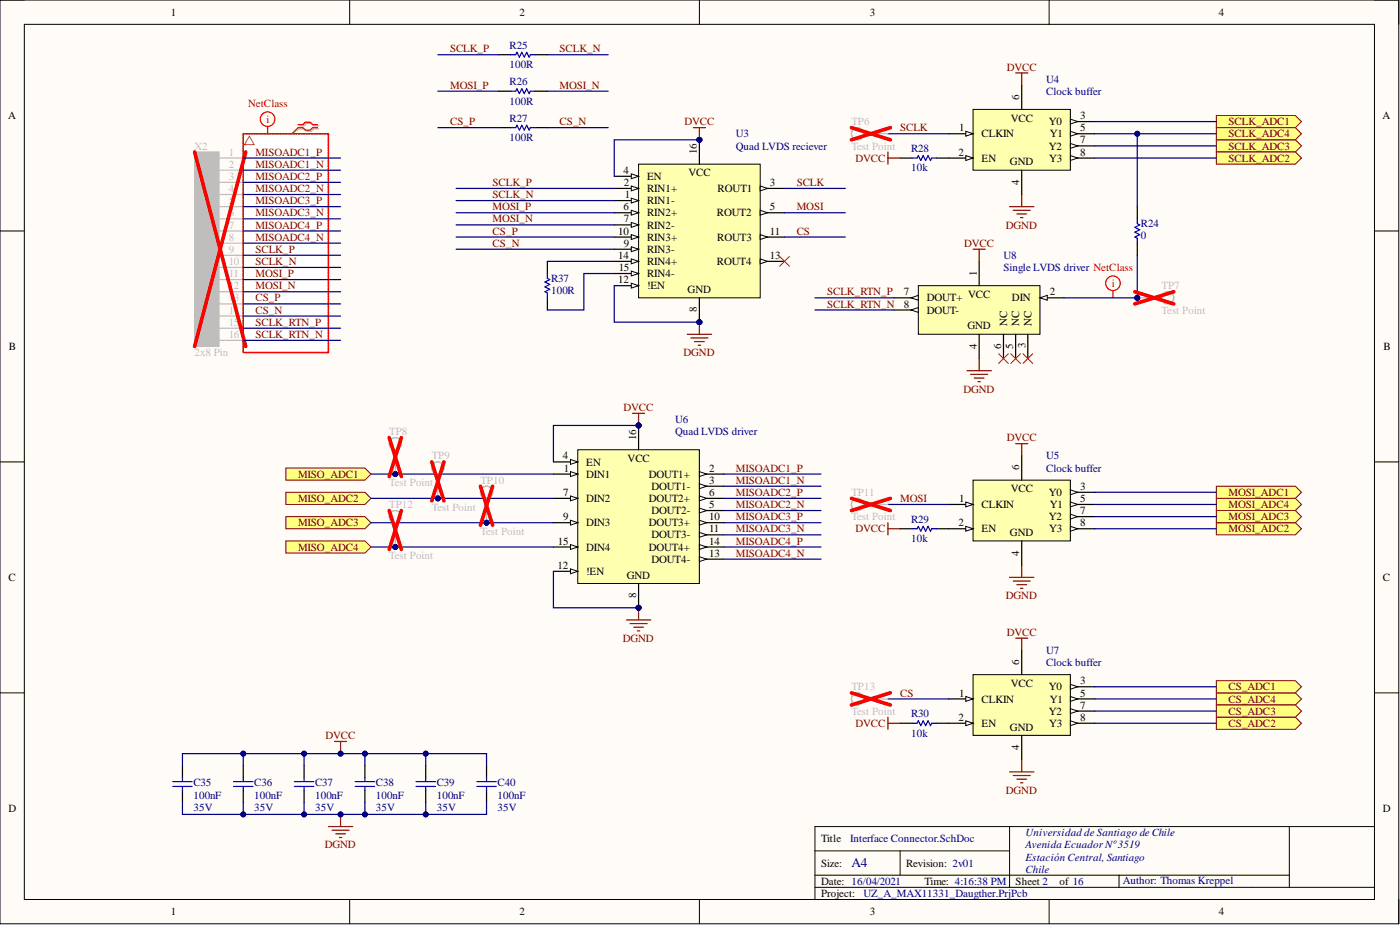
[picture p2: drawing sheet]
<svg xmlns="http://www.w3.org/2000/svg" width="292mm" height="193mm" viewBox="0 0 292 193" stroke-linecap="round" stroke-linejoin="round" font-family="sans-serif">
<defs><g id="words">
<text font-size="2.8" fill="#000080" x="177.6" y="181">A4</text>
<g font-size="2.3">
<text x="35.6" y="3.3">1</text>
<text x="108.4" y="3.3">2</text>
<text x="181.5" y="3.3">3</text>
<text x="254.3" y="3.3">4</text>
<text x="212.7" y="20.8" transform="rotate(-90 212.7 20.8)">6</text>
<text x="1.7" y="24.9">A</text>
<text x="200.1" y="27.4">1</text>
<text x="204.8" y="28.7">CLKIN</text>
<text x="210.9" y="25.4">VCC</text>
<text x="218.8" y="26.1">Y0</text>
<text x="219" y="28.7">Y1</text>
<text x="225.4" y="24.9">3</text>
<text x="225.4" y="29.9">7</text>
<text x="225.4" y="27.4">5</text>
<text x="288.5" y="24.9">A</text>
<text x="145.4" y="32.2" transform="rotate(-90 145.4 32.2)">16</text>
<text x="200" y="32.5">2</text>
<text x="204.8" y="33.7">EN</text>
<text x="210.7" y="34.5">GND</text>
<text x="218.8" y="31.2">Y2</text>
<text x="218.9" y="33.7">Y3</text>
<text x="225.4" y="32.5">8</text>
<text x="130.1" y="36.3">4</text>
<text x="130.2" y="38.8">2</text>
<text x="130.4" y="41.3">1</text>
<text x="135" y="40.1">RIN1+</text>
<text x="135" y="37.5">EN</text>
<text x="143.6" y="36.8">VCC</text>
<text x="149.7" y="40.1">ROUT1</text>
<text x="160.6" y="38.8">3</text>
<text x="212.7" y="38.6" transform="rotate(-90 212.7 38.6)">4</text>
<text x="130.1" y="43.9">6</text>
<text x="130.2" y="46.4">7</text>
<text x="135" y="42.6">RIN1-</text>
<text x="135" y="45.1">RIN2+</text>
<text x="135" y="47.7">RIN2-</text>
<text x="149.6" y="45.1">ROUT2</text>
<text x="160.6" y="43.9">5</text>
<text x="129" y="48.9">10</text>
<text x="130.2" y="51.5">9</text>
<text x="135" y="52.7">RIN3-</text>
<text x="135" y="50.2">RIN3+</text>
<text x="149.6" y="50.2">ROUT3</text>
<text x="160.6" y="48.9">11</text>
<text x="129" y="59.1">12</text>
<text x="129" y="54">14</text>
<text x="129.1" y="56.6">15</text>
<text x="135" y="55.3">RIN4+</text>
<text x="135" y="57.8">RIN4-</text>
<text x="149.6" y="55.3">ROUT4</text>
<text x="160.6" y="54">13</text>
<text x="203.8" y="57.6" transform="rotate(-90 203.8 57.6)">1</text>
<text x="135" y="60.4">!EN</text>
<text x="143.5" y="61.1">GND</text>
<text x="145.4" y="65.2" transform="rotate(-90 145.4 65.2)">8</text>
<text x="188.6" y="61.6">7</text>
<text x="188.6" y="64.2">8</text>
<text x="193.4" y="62.9">DOUT+</text>
<text x="193.4" y="65.4">DOUT-</text>
<text x="202" y="62.1">VCC</text>
<text x="211.1" y="62.9">DIN</text>
<text x="219" y="61.6">2</text>
<text x="201.8" y="68.7">GND</text>
<text x="210.1" y="68" transform="rotate(-90 210.1 68)">NC</text>
<text x="212.7" y="68" transform="rotate(-90 212.7 68)">NC</text>
<text x="215.2" y="68" transform="rotate(-90 215.2 68)">NC</text>
<text x="1.9" y="73">B</text>
<text x="203.8" y="72.9" transform="rotate(-90 203.8 72.9)">4</text>
<text x="208.9" y="72.8" transform="rotate(-90 208.9 72.8)">6</text>
<text x="211.4" y="72.8" transform="rotate(-90 211.4 72.8)">5</text>
<text x="213.9" y="72.7" transform="rotate(-90 213.9 72.7)">3</text>
<text x="288.6" y="73">B</text>
<text x="117.4" y="95.9">4</text>
<text x="132.7" y="91.8" transform="rotate(-90 132.7 91.8)">16</text>
<text x="117.7" y="98.4">1</text>
<text x="122.3" y="99.7">DIN1</text>
<text x="122.3" y="97.1">EN</text>
<text x="131" y="96.4">VCC</text>
<text x="135.3" y="99.7">DOUT1+</text>
<text x="148" y="98.4">2</text>
<text x="148" y="100.9">3</text>
<text x="212.7" y="98.1" transform="rotate(-90 212.7 98.1)">6</text>
<text x="117.5" y="103.5">7</text>
<text x="122.3" y="104.7">DIN2</text>
<text x="135.3" y="104.7">DOUT2+</text>
<text x="135.9" y="102.2">DOUT1-</text>
<text x="135.9" y="107.3">DOUT2-</text>
<text x="148" y="106">5</text>
<text x="148" y="103.5">6</text>
<text x="200.1" y="104.7">1</text>
<text x="204.8" y="106">CLKIN</text>
<text x="210.9" y="102.7">VCC</text>
<text x="218.8" y="103.5">Y0</text>
<text x="219" y="106">Y1</text>
<text x="225.4" y="102.2">3</text>
<text x="225.4" y="107.3">7</text>
<text x="225.4" y="104.7">5</text>
<text x="116.4" y="113.6">15</text>
<text x="117.5" y="108.5">9</text>
<text x="122.3" y="109.8">DIN3</text>
<text x="135.3" y="109.8">DOUT3+</text>
<text x="135.9" y="112.3">DOUT3-</text>
<text x="148" y="108.5">10</text>
<text x="148" y="111.1">11</text>
<text x="148" y="113.6">14</text>
<text x="200" y="109.8">2</text>
<text x="204.8" y="111.1">EN</text>
<text x="210.7" y="111.8">GND</text>
<text x="218.8" y="108.5">Y2</text>
<text x="218.9" y="111.1">Y3</text>
<text x="225.4" y="109.8">8</text>
<text x="116.3" y="118.7">12</text>
<text x="122.3" y="119.9">!EN</text>
<text x="122.3" y="114.9">DIN4</text>
<text x="135.3" y="114.9">DOUT4+</text>
<text x="135.9" y="117.4">DOUT4-</text>
<text x="148" y="116.1">13</text>
<text x="212.7" y="116" transform="rotate(-90 212.7 116)">4</text>
<text x="1.8" y="121.2">C</text>
<text x="130.8" y="120.7">GND</text>
<text x="132.7" y="124.8" transform="rotate(-90 132.7 124.8)">8</text>
<text x="288.5" y="121.2">C</text>
<text x="210.9" y="143.3">VCC</text>
<text x="212.7" y="138.7" transform="rotate(-90 212.7 138.7)">6</text>
<text x="225.4" y="142.8">3</text>
<text x="200.1" y="145.3">1</text>
<text x="204.8" y="146.6">CLKIN</text>
<text x="218.8" y="144">Y0</text>
<text x="218.8" y="149.1">Y2</text>
<text x="219" y="146.6">Y1</text>
<text x="225.4" y="147.8">7</text>
<text x="225.4" y="145.3">5</text>
<text x="200" y="150.4">2</text>
<text x="204.8" y="151.6">EN</text>
<text x="210.7" y="152.4">GND</text>
<text x="218.9" y="151.6">Y3</text>
<text x="225.4" y="150.4">8</text>
<text x="212.7" y="156.5" transform="rotate(-90 212.7 156.5)">4</text>
<text x="1.8" y="169.4">D</text>
<text x="288.5" y="169.4">D</text>
<text x="171.3" y="175.7">Title</text>
<text x="171.3" y="180.8">Size:</text>
<text x="171.3" y="184.6">Date: 16/04/2021</text>
<text x="189.1" y="180.8">Revision: 2v01</text>
<text x="192.9" y="184.6">Time: 4:16:38 PM</text>
<text x="211.9" y="184.6">Sheet 2</text>
<text x="221" y="184.6">of 16</text>
<text x="35.6" y="190.9">1</text>
<text x="108.4" y="190.9">2</text>
<text x="171.3" y="187.1">Project:</text>
<text x="181.5" y="190.9">3</text>
<text x="254.3" y="190.9">4</text>
</g>
<g font-size="2.3" fill="#800000">
<text x="93.9" y="10.9">SCLK_P</text>
<text x="116.7" y="10.9">SCLK_N</text>
<text x="210" y="14.7">DVCC</text>
<text x="93.9" y="18.5">MOSI_P</text>
<text x="116.7" y="18.5">MOSI_N</text>
<text x="93.9" y="26.1">CS_P</text>
<text x="116.7" y="26.1">CS_N</text>
<text x="142.8" y="26.1">DVCC</text>
<text x="187.8" y="27.4">SCLK</text>
<text x="256.3" y="28.7">SCLK_ADC4</text>
<text x="256.3" y="26.1">SCLK_ADC1</text>
<text x="53.3" y="35">MISOADC1_N</text>
<text x="53.3" y="32.5">MISOADC1_P</text>
<text x="178.5" y="33.7">DVCC</text>
<text x="256.3" y="31.2">SCLK_ADC3</text>
<text x="256.3" y="33.7">SCLK_ADC2</text>
<text x="53.3" y="37.5">MISOADC2_P</text>
<text x="53.3" y="40.1">MISOADC2_N</text>
<text x="102.8" y="38.8">SCLK_P</text>
<text x="102.8" y="41.3">SCLK_N</text>
<text x="166.2" y="38.8">SCLK</text>
<text x="53.3" y="42.6">MISOADC3_P</text>
<text x="53.3" y="45.1">MISOADC3_N</text>
<text x="53.3" y="47.7">MISOADC4_P</text>
<text x="102.8" y="43.9">MOSI_P</text>
<text x="102.8" y="46.4">MOSI_N</text>
<text x="166.2" y="43.9">MOSI</text>
<text x="209.9" y="47.7">DGND</text>
<text x="53.3" y="52.7">SCLK_P</text>
<text x="53.3" y="50.2">MISOADC4_N</text>
<text x="102.8" y="48.9">CS_P</text>
<text x="102.8" y="51.5">CS_N</text>
<text x="166.2" y="48.9">CS</text>
<text x="201.2" y="51.5">DVCC</text>
<text x="53.3" y="55.3">SCLK_N</text>
<text x="53.3" y="57.8">MOSI_P</text>
<text x="53.3" y="60.4">MOSI_N</text>
<text x="53.3" y="62.9">CS_P</text>
<text x="53.3" y="65.4">CS_N</text>
<text x="172.6" y="61.6">SCLK_RTN_P</text>
<text x="172.6" y="64.2">SCLK_RTN_N</text>
<text x="53.3" y="68">SCLK_RTN_P</text>
<text x="53.3" y="70.5">SCLK_RTN_N</text>
<text x="142.6" y="74.3">DGND</text>
<text x="201" y="81.9">DGND</text>
<text x="130.1" y="85.7">DVCC</text>
<text x="210" y="92.1">DVCC</text>
<text x="62.2" y="99.7">MISO_ADC1</text>
<text x="153.5" y="100.9">MISOADC1_N</text>
<text x="153.5" y="98.4">MISOADC1_P</text>
<text x="62.2" y="104.7">MISO_ADC2</text>
<text x="153.5" y="103.5">MISOADC2_P</text>
<text x="153.5" y="106">MISOADC2_N</text>
<text x="187.8" y="104.7">MOSI</text>
<text x="256.3" y="106">MOSI_ADC4</text>
<text x="256.3" y="103.5">MOSI_ADC1</text>
<text x="62.2" y="109.8">MISO_ADC3</text>
<text x="153.5" y="108.5">MISOADC3_P</text>
<text x="153.5" y="111.1">MISOADC3_N</text>
<text x="153.5" y="113.6">MISOADC4_P</text>
<text x="178.5" y="111.1">DVCC</text>
<text x="256.3" y="111.1">MOSI_ADC2</text>
<text x="256.3" y="108.5">MOSI_ADC3</text>
<text x="62.2" y="114.9">MISO_ADC4</text>
<text x="153.5" y="116.1">MISOADC4_N</text>
<text x="209.9" y="125">DGND</text>
<text x="129.9" y="133.9">DGND</text>
<text x="210" y="132.6">DVCC</text>
<text x="187.8" y="145.3">CS</text>
<text x="256.3" y="146.6">CS_ADC4</text>
<text x="256.3" y="149.1">CS_ADC3</text>
<text x="256.3" y="144">CS_ADC1</text>
<text x="67.9" y="154.2">DVCC</text>
<text x="178.5" y="151.6">DVCC</text>
<text x="256.3" y="151.6">CS_ADC2</text>
<text x="209.9" y="165.6">DGND</text>
<text x="67.8" y="177">DGND</text>
</g>
<g font-size="2.3" fill="#000080">
<text x="106.3" y="10.1">R25</text>
<text x="106.3" y="14.2">100R</text>
<text x="106.3" y="17.8">R26</text>
<text x="218.3" y="17.2">U4</text>
<text x="106.3" y="21.8">100R</text>
<text x="218.3" y="19.8">Clock buffer</text>
<text x="106.3" y="25.4">R27</text>
<text x="106.3" y="29.4">100R</text>
<text x="153.5" y="28.7">U3</text>
<text x="153.5" y="31.2">Quad LVDS reciever</text>
<text x="190.1" y="31.7">R28</text>
<text x="190.1" y="35.8">10k</text>
<text x="238" y="47.4">R24</text>
<text x="238" y="50">0</text>
<text x="115" y="58.8">R37</text>
<text x="209.4" y="54">U8</text>
<text x="209.4" y="56.6">Single LVDS driver NetClass</text>
<text x="115" y="61.4">100R</text>
<text x="140.8" y="88.2">U6</text>
<text x="140.8" y="90.8">Quad LVDS driver</text>
<text x="218.3" y="95.9">U5</text>
<text x="218.3" y="98.4">Clock buffer</text>
<text x="190.1" y="109">R29</text>
<text x="190.1" y="113.1">10k</text>
<text x="218.3" y="136.4">U7</text>
<text x="218.3" y="139">Clock buffer</text>
<text x="190.1" y="149.6">R30</text>
<text x="190.1" y="153.7">10k</text>
<text x="40.4" y="164.1">C35</text>
<text x="40.4" y="166.6">100nF</text>
<text x="53" y="164.1">C36</text>
<text x="53" y="166.6">100nF</text>
<text x="65.7" y="164.1">C37</text>
<text x="65.7" y="166.6">100nF</text>
<text x="78.4" y="164.1">C38</text>
<text x="78.4" y="166.6">100nF</text>
<text x="91.1" y="164.1">C39</text>
<text x="91.1" y="166.6">100nF</text>
<text x="103.8" y="164.1">C40</text>
<text x="103.8" y="166.6">100nF</text>
<text x="40.4" y="169.1">35V</text>
<text x="53" y="169.1">35V</text>
<text x="65.7" y="169.1">35V</text>
<text x="78.4" y="169.1">35V</text>
<text x="91.1" y="169.1">35V</text>
<text x="103.8" y="169.1">35V</text>
<text x="177.4" y="175.7">Interface Connector.SchDoc</text>
<text x="213.9" y="177">Avenida Ecuador Nº3519</text>
<text x="213.9" y="179.5">Estación Central, Santiago</text>
<text x="213.9" y="174.5">Universidad de Santiago de Chile</text>
<text x="213.9" y="182.1">Chile</text>
<text x="234.2" y="184.4">Author: Thomas Kreppel</text>
<text x="180.2" y="187.1">UZ_A_MAX11331_Daugther.PrjPcb</text>
</g>
<g font-size="2.3" fill="#f00">
<text x="51.8" y="22.3">NetClass</text>
<text x="55.6" y="25.6">i</text>
<text x="232" y="59.8">i</text>
</g>
<g font-size="2.3" fill="#bfbebc">
<text x="177.6" y="26.1">TP6</text>
<text x="40.6" y="31.2">X2</text>
<text x="47.7" y="32.5">1</text>
<text x="47.7" y="35">2</text>
<text x="177.6" y="31.2">Test Point</text>
<text x="42.8" y="41.3">4</text>
<text x="43" y="38.8">3</text>
<text x="47.7" y="37.5">3</text>
<text x="47.7" y="40.1">4</text>
<text x="42.8" y="46.4">6</text>
<text x="42.9" y="43.9">5</text>
<text x="47.7" y="42.6">5</text>
<text x="47.7" y="45.1">6</text>
<text x="47.7" y="47.7">7</text>
<text x="47.7" y="50.2">8</text>
<text x="47.7" y="52.7">9</text>
<text x="41.9" y="59.1">11</text>
<text x="47.7" y="55.3">10</text>
<text x="47.7" y="57.8">11</text>
<text x="41.7" y="61.6">12</text>
<text x="41.8" y="64.2">13</text>
<text x="47.7" y="60.4">12</text>
<text x="47.7" y="62.9">13</text>
<text x="47.7" y="65.4">14</text>
<text x="242.4" y="60.4">TP7</text>
<text x="242.4" y="65.4">Test Point</text>
<text x="41.7" y="66.7">14</text>
<text x="41.8" y="69.2">15</text>
<text x="47.7" y="68">15</text>
<text x="47.7" y="70.5">16</text>
<text x="40.6" y="74.3">2x8 Pin</text>
<text x="81.2" y="90.8">TP8</text>
<text x="90.1" y="95.9">TP9</text>
<text x="81.2" y="101.4">Test Point</text>
<text x="100.2" y="100.9">TP10</text>
<text x="81.2" y="106">TP12</text>
<text x="90.1" y="106.5">Test Point</text>
<text x="177.6" y="103.5">TP11</text>
<text x="100.2" y="111.6">Test Point</text>
<text x="177.6" y="108.5">Test Point</text>
<text x="81.2" y="116.6">Test Point</text>
<text x="177.6" y="144">TP13</text>
<text x="177.6" y="149.1">Test Point</text>
</g>
</g></defs>
<path d="M0 0h291.8v192.7h-291.8z" fill-rule="evenodd" fill="#fffcf8"/>
<path d="M0 0h291.8v192.7h-291.8z" fill="none" stroke="#000" stroke-width=".21"/>
<path d="M5.1 5.1h281.7v182.5h-281.7z" fill-rule="evenodd" fill="#fffcf8"/>
<g fill="none" stroke="#000" stroke-width=".21">
<path d="M0 0h5.1M5.1 5.1h281.7v182.5h-281.7zM73 0v5.1M145.9 0v5.1M218.9 0v5.1M286.8 0h5v5.1M0 48.2h5.1M286.8 48.2h5M0 96.4h5.1M286.8 96.4h5M0 144.5h5.1M286.8 144.5h5"/>
<path d="M73 187.6v5.1M145.9 187.6v5.1M218.9 187.6v5.1M291.8 187.6v5.1"/>
</g>
<path d="M50.8 27.9h17.7v45.6h-17.7z" fill-rule="evenodd" fill="#fff"/>
<path d="M170 177.5h40.6M187.8 177.5v5.1M210.6 172.4v12.7M269 172.4v12.7M286.8 172.4h-116.8v15.2M170 185.1h116.8M170 182.6h99M233.5 182.6v2.5" fill="none" stroke="#000" stroke-width=".21"/>
<circle cx="133.2" cy="126.8" r=".51" fill="#000080"/>
<circle cx="133.2" cy="126.8" r=".51" fill="none" stroke="#000080" stroke-width=".21"/>
<circle cx="133.2" cy="88.8" r=".51" fill="#000080"/>
<circle cx="133.2" cy="88.8" r=".51" fill="none" stroke="#000080" stroke-width=".21"/>
<path d="M120.5 93.8h25.4v27.9h-25.4z" fill-rule="evenodd" fill="#ffffb0"/>
<path d="M120.5 93.8h25.4v27.9h-25.4z" fill="none" stroke="#000" stroke-width=".21"/>
<path d="M115.5 98.9h5" fill="none" stroke="#000" stroke-width=".25"/>
<path d="M119 98.4l1.5 .5-1.5 .5z" fill="#f8fcff"/>
<path d="M119 98.4l1.5 .5-1.5 .5z" fill="none" stroke="#000" stroke-width=".21"/>
<path d="M145.9 98.9h5.1" fill="none" stroke="#000" stroke-width=".25"/>
<path d="M145.9 98.4l1.5 .5-1.5 .5z" fill="#f8fcff"/>
<path d="M145.9 98.4l1.5 .5-1.5 .5z" fill="none" stroke="#000" stroke-width=".21"/>
<path d="M145.9 101.4h5.1" fill="none" stroke="#000" stroke-width=".25"/>
<path d="M145.9 100.9l1.5 .5-1.5 .5z" fill="#f8fcff"/>
<path d="M145.9 100.9l1.5 .5-1.5 .5z" fill="none" stroke="#000" stroke-width=".21"/>
<path d="M115.5 96.4h5" fill="none" stroke="#000" stroke-width=".25"/>
<path d="M119 95.9l1.5 .5-1.5 .5z" fill="#f8fcff"/>
<path d="M119 95.9l1.5 .5-1.5 .5z" fill="none" stroke="#000" stroke-width=".21"/>
<path d="M145.9 106.5h5.1" fill="none" stroke="#000" stroke-width=".25"/>
<path d="M145.9 106l1.5 .5-1.5 .5z" fill="#f8fcff"/>
<path d="M145.9 106l1.5 .5-1.5 .5z" fill="none" stroke="#000" stroke-width=".21"/>
<path d="M145.9 104h5.1" fill="none" stroke="#000" stroke-width=".25"/>
<path d="M145.9 103.5l1.5 .5-1.5 .5z" fill="#f8fcff"/>
<path d="M145.9 103.5l1.5 .5-1.5 .5z" fill="none" stroke="#000" stroke-width=".21"/>
<path d="M115.5 104h5" fill="none" stroke="#000" stroke-width=".25"/>
<path d="M119 103.5l1.5 .5-1.5 .5z" fill="#f8fcff"/>
<path d="M119 103.5l1.5 .5-1.5 .5z" fill="none" stroke="#000" stroke-width=".21"/>
<path d="M133.2 121.7v5.1" fill="none" stroke="#000" stroke-width=".25"/>
<circle cx="133.2" cy="126.8" r=".51" fill="#000080"/>
<circle cx="133.2" cy="126.8" r=".51" fill="none" stroke="#000080" stroke-width=".21"/>
<path d="M115.5 109h5" fill="none" stroke="#000" stroke-width=".25"/>
<path d="M119 108.5l1.5 .5-1.5 .5z" fill="#f8fcff"/>
<path d="M119 108.5l1.5 .5-1.5 .5z" fill="none" stroke="#000" stroke-width=".21"/>
<path d="M145.9 109h5.1" fill="none" stroke="#000" stroke-width=".25"/>
<path d="M145.9 108.5l1.5 .5-1.5 .5z" fill="#f8fcff"/>
<path d="M145.9 108.5l1.5 .5-1.5 .5z" fill="none" stroke="#000" stroke-width=".21"/>
<path d="M145.9 111.6h5.1" fill="none" stroke="#000" stroke-width=".25"/>
<path d="M145.9 111.1l1.5 .5-1.5 .5z" fill="#f8fcff"/>
<path d="M145.9 111.1l1.5 .5-1.5 .5z" fill="none" stroke="#000" stroke-width=".21"/>
<path d="M115.5 119.2h5" fill="none" stroke="#000" stroke-width=".25"/>
<path d="M119 118.7l1.5 .5-1.5 .5z" fill="#f8fcff"/>
<path d="M119 118.7l1.5 .5-1.5 .5z" fill="none" stroke="#000" stroke-width=".21"/>
<path d="M145.9 116.6h5.1" fill="none" stroke="#000" stroke-width=".25"/>
<path d="M145.9 116.1l1.5 .5-1.5 .6z" fill="#f8fcff"/>
<path d="M145.9 116.1l1.5 .5-1.5 .6z" fill="none" stroke="#000" stroke-width=".21"/>
<path d="M145.9 114.1h5.1" fill="none" stroke="#000" stroke-width=".25"/>
<path d="M145.9 113.6l1.5 .5-1.5 .5z" fill="#f8fcff"/>
<path d="M145.9 113.6l1.5 .5-1.5 .5z" fill="none" stroke="#000" stroke-width=".21"/>
<path d="M115.5 114.1h5" fill="none" stroke="#000" stroke-width=".25"/>
<path d="M119 113.6l1.5 .5-1.5 .5z" fill="#f8fcff"/>
<path d="M119 113.6l1.5 .5-1.5 .5z" fill="none" stroke="#000" stroke-width=".21"/>
<path d="M133.2 88.8v5" fill="none" stroke="#000" stroke-width=".25"/>
<circle cx="133.2" cy="88.8" r=".51" fill="#000080"/>
<circle cx="133.2" cy="88.8" r=".51" fill="none" stroke="#000080" stroke-width=".21"/>
<path d="M130.7 129.3h5.1M131.5 130.1h3.5M132.2 130.8h2.1M133 131.6h.5M133.2 126.8v2.5" fill="none" stroke="#800000" stroke-width=".25"/>
<circle cx="133.2" cy="126.8" r=".51" fill="#000080"/>
<circle cx="133.2" cy="126.8" r=".51" fill="none" stroke="#000080" stroke-width=".21"/>
<path d="M132 86.2h2.5M133.2 86.2v2.6" fill="none" stroke="#800000" stroke-width=".25"/>
<circle cx="133.2" cy="88.8" r=".51" fill="#000080"/>
<circle cx="133.2" cy="88.8" r=".51" fill="none" stroke="#000080" stroke-width=".21"/>
<path d="M69.8 154.7h2.5M71.1 154.7v2.5" fill="none" stroke="#800000" stroke-width=".25"/>
<circle cx="71.1" cy="157.2" r=".51" fill="#000080"/>
<circle cx="71.1" cy="157.2" r=".51" fill="none" stroke="#000080" stroke-width=".21"/>
<path d="M68.5 172.4h5.1M69.3 173.2h3.5M70 174h2.1M70.8 174.7h.5M71.1 169.9v2.5" fill="none" stroke="#800000" stroke-width=".25"/>
<circle cx="71.1" cy="169.9" r=".51" fill="#000080"/>
<circle cx="71.1" cy="169.9" r=".51" fill="none" stroke="#000080" stroke-width=".21"/>
<path d="M38.1 159.8v2.5M50.8 159.8v2.5M63.4 159.8v2.5M76.1 159.8v2.5M38.1 164.8v2.6M50.8 164.8v2.6M63.4 164.8v2.6M76.1 164.8v2.6" fill="none" stroke="#000" stroke-width=".25"/>
<g fill="none" stroke="#00f" stroke-width=".25">
<path d="M36 164.1h4.1M36 163.1h4.1M38.1 162.3v.8M38.1 164.1v.7M48.7 164.1h4.1M48.7 163.1h4.1M50.8 162.3v.8M50.8 164.1v.7M61.4 164.1h4.1M61.4 163.1h4.1M63.4 162.3v.8M63.4 164.1v.7"/>
<path d="M74.1 164.1h4.1M74.1 163.1h4.1M76.1 162.3v.8M76.1 164.1v.7"/>
</g>
<circle cx="145.9" cy="67.2" r=".51" fill="#000080"/>
<circle cx="145.9" cy="67.2" r=".51" fill="none" stroke="#000080" stroke-width=".21"/>
<circle cx="145.9" cy="29.2" r=".51" fill="#000080"/>
<circle cx="145.9" cy="29.2" r=".51" fill="none" stroke="#000080" stroke-width=".21"/>
<path d="M133.2 34.2h25.4v27.9h-25.4z" fill-rule="evenodd" fill="#ffffb0"/>
<path d="M133.2 34.2h25.4v27.9h-25.4z" fill="none" stroke="#000" stroke-width=".21"/>
<path d="M128.2 41.8h5" fill="none" stroke="#000" stroke-width=".25"/>
<path d="M131.7 41.3l1.5 .5-1.5 .6z" fill="#f8fcff"/>
<path d="M131.7 41.3l1.5 .5-1.5 .6z" fill="none" stroke="#000" stroke-width=".21"/>
<path d="M128.2 39.3h5" fill="none" stroke="#000" stroke-width=".25"/>
<path d="M131.7 38.8l1.5 .5-1.5 .5z" fill="#f8fcff"/>
<path d="M131.7 38.8l1.5 .5-1.5 .5z" fill="none" stroke="#000" stroke-width=".21"/>
<path d="M158.6 39.3h5.1" fill="none" stroke="#000" stroke-width=".25"/>
<path d="M158.6 38.8l1.5 .5-1.5 .5z" fill="#f8fcff"/>
<path d="M158.6 38.8l1.5 .5-1.5 .5z" fill="none" stroke="#000" stroke-width=".21"/>
<path d="M128.2 36.8h5" fill="none" stroke="#000" stroke-width=".25"/>
<path d="M131.7 36.3l1.5 .5-1.5 .5z" fill="#f8fcff"/>
<path d="M131.7 36.3l1.5 .5-1.5 .5z" fill="none" stroke="#000" stroke-width=".21"/>
<path d="M158.6 44.4h5.1" fill="none" stroke="#000" stroke-width=".25"/>
<path d="M158.6 43.9l1.5 .5-1.5 .5z" fill="#f8fcff"/>
<path d="M158.6 43.9l1.5 .5-1.5 .5z" fill="none" stroke="#000" stroke-width=".21"/>
<path d="M128.2 44.4h5" fill="none" stroke="#000" stroke-width=".25"/>
<path d="M131.7 43.9l1.5 .5-1.5 .5z" fill="#f8fcff"/>
<path d="M131.7 43.9l1.5 .5-1.5 .5z" fill="none" stroke="#000" stroke-width=".21"/>
<path d="M128.2 46.9h5" fill="none" stroke="#000" stroke-width=".25"/>
<path d="M131.7 46.4l1.5 .5-1.5 .5z" fill="#f8fcff"/>
<path d="M131.7 46.4l1.5 .5-1.5 .5z" fill="none" stroke="#000" stroke-width=".21"/>
<path d="M145.9 62.1v5.1" fill="none" stroke="#000" stroke-width=".25"/>
<circle cx="145.9" cy="67.2" r=".51" fill="#000080"/>
<circle cx="145.9" cy="67.2" r=".51" fill="none" stroke="#000080" stroke-width=".21"/>
<path d="M128.2 52h5" fill="none" stroke="#000" stroke-width=".25"/>
<path d="M131.7 51.5l1.5 .5-1.5 .5z" fill="#f8fcff"/>
<path d="M131.7 51.5l1.5 .5-1.5 .5z" fill="none" stroke="#000" stroke-width=".21"/>
<path d="M128.2 49.5h5" fill="none" stroke="#000" stroke-width=".25"/>
<path d="M131.7 48.9l1.5 .6-1.5 .5z" fill="#f8fcff"/>
<path d="M131.7 48.9l1.5 .6-1.5 .5z" fill="none" stroke="#000" stroke-width=".21"/>
<path d="M158.6 49.5h5.1" fill="none" stroke="#000" stroke-width=".25"/>
<path d="M158.6 48.9l1.5 .6-1.5 .5z" fill="#f8fcff"/>
<path d="M158.6 48.9l1.5 .6-1.5 .5z" fill="none" stroke="#000" stroke-width=".21"/>
<path d="M128.2 59.6h5" fill="none" stroke="#000" stroke-width=".25"/>
<path d="M131.7 59.1l1.5 .5-1.5 .5z" fill="#f8fcff"/>
<path d="M131.7 59.1l1.5 .5-1.5 .5z" fill="none" stroke="#000" stroke-width=".21"/>
<path d="M158.6 54.5h5.1" fill="none" stroke="#000" stroke-width=".25"/>
<path d="M158.6 54l1.5 .5-1.5 .5z" fill="#f8fcff"/>
<path d="M158.6 54l1.5 .5-1.5 .5z" fill="none" stroke="#000" stroke-width=".21"/>
<path d="M128.2 54.5h5" fill="none" stroke="#000" stroke-width=".25"/>
<path d="M131.7 54l1.5 .5-1.5 .5z" fill="#f8fcff"/>
<path d="M131.7 54l1.5 .5-1.5 .5z" fill="none" stroke="#000" stroke-width=".21"/>
<path d="M128.2 57.1h5" fill="none" stroke="#000" stroke-width=".25"/>
<path d="M131.7 56.6l1.5 .5-1.5 .5z" fill="#f8fcff"/>
<path d="M131.7 56.6l1.5 .5-1.5 .5z" fill="none" stroke="#000" stroke-width=".21"/>
<path d="M145.9 29.2v5" fill="none" stroke="#000" stroke-width=".25"/>
<circle cx="145.9" cy="29.2" r=".51" fill="#000080"/>
<circle cx="145.9" cy="29.2" r=".51" fill="none" stroke="#000080" stroke-width=".21"/>
<path d="M143.4 69.7h5.1M144.1 70.5h3.6M144.9 71.3h2M145.7 72h.5M145.9 67.2v2.5" fill="none" stroke="#800000" stroke-width=".25"/>
<circle cx="145.9" cy="67.2" r=".51" fill="#000080"/>
<circle cx="145.9" cy="67.2" r=".51" fill="none" stroke="#000080" stroke-width=".21"/>
<path d="M144.7 26.6h2.5M145.9 26.6v2.6" fill="none" stroke="#800000" stroke-width=".25"/>
<circle cx="145.9" cy="29.2" r=".51" fill="#000080"/>
<circle cx="145.9" cy="29.2" r=".51" fill="none" stroke="#000080" stroke-width=".21"/>
<path d="M191.6 59.6h25.4v10.1h-25.4z" fill-rule="evenodd" fill="#ffffb0"/>
<path d="M191.6 59.6h25.4v10.1h-25.4z" fill="none" stroke="#000" stroke-width=".21"/>
<path d="M204.3 54.5v5.1M217 62.1h5.1" fill="none" stroke="#000" stroke-width=".25"/>
<path d="M217 62.1l1.5-.5v1z" fill="#f8fcff"/>
<path d="M217 62.1l1.5-.5v1z" fill="none" stroke="#000" stroke-width=".21"/>
<path d="M186.5 62.1h5.1M204.3 69.7v5.1M209.4 69.7v5.1M211.9 69.7v5.1M214.4 69.7v5.1" fill="none" stroke="#000" stroke-width=".25"/>
<path d="M190.1 62.1l1.5-.5v1z" fill="#f8fcff"/>
<path d="M190.1 62.1l1.5-.5v1z" fill="none" stroke="#000" stroke-width=".21"/>
<path d="M186.5 64.7h5.1" fill="none" stroke="#000" stroke-width=".25"/>
<path d="M190.1 64.7l1.5-.5v1z" fill="#f8fcff"/>
<path d="M190.1 64.7l1.5-.5v1z" fill="none" stroke="#000" stroke-width=".21"/>
<g fill="none" stroke="#800000" stroke-width=".25">
<path d="M211.9 15.2h2.5M213.2 15.2v2.6M185.3 31.7v2.5M185.3 33h2.5M203 52h2.6M204.3 52v2.5M210.6 43.1h5.1M211.4 43.9h3.6M212.2 44.6h2M212.9 45.4h.5M213.2 40.6v2.5M201.8 77.3h5"/>
<path d="M202.5 78.1h3.6M203.3 78.9h2M204 79.6h.5M204.3 74.8v2.5M211.9 92.6h2.5M213.2 92.6v2.5M185.3 109v2.6M185.3 110.3h2.5M213.2 117.9v2.6M210.6 120.5h5.1M211.4 121.2h3.6M211.9 133.1h2.5"/>
<path d="M212.2 122h2M212.9 122.7h.5M213.2 133.1v2.6M185.3 149.6v2.5M185.3 150.9h2.5M213.2 158.5v2.5M210.6 161h5.1M211.4 161.8h3.6M212.2 162.5h2M212.9 163.3h.5"/>
</g>
<path d="M162.7 53.5l2 2M164.7 53.5l-2 2M208.4 73.8l2 2M210.4 73.8l-2 2M210.9 73.8l2 2M212.9 73.8l-2 2M213.4 73.8l2.1 2M215.5 73.8l-2.1 2" fill="none" stroke="#f00" stroke-width=".21"/>
<g fill="none" stroke="#000" stroke-width=".25">
<path d="M104.1 11.4h2.5M104.1 19h2.5M111.7 11.4h2.5M111.7 19h2.5M104.1 26.6h2.5M111.7 26.6h2.5M187.8 33h2.5M195.4 33h2.5M187.8 110.3h2.5M195.4 110.3h2.5M88.8 159.8v2.5M101.5 159.8v2.5"/>
<path d="M187.8 150.9h2.5M195.4 150.9h2.5M88.8 164.8v2.6M101.5 164.8v2.6"/>
</g>
<g fill="none" stroke="#00f" stroke-width=".25">
<path d="M106.6 11.4h1l.3-.5 .5 1 .5-1 .5 1 .5-1 .5 1 .2-.5h1.1M106.6 19h1l.3-.5 .5 1 .5-1 .5 1 .5-1 .5 1 .2-.5h1.1M106.6 26.6h1l.3-.5 .5 1 .5-1 .5 1 .5-1 .5 1 .2-.5h1.1M190.3 33h1.1l.2-.5 .5 1 .5-1 .5 1 .5-1 .5 1 .3-.5h1M190.3 110.3h1.1l.2-.5 .5 1 .5-1 .5 1 .5-1 .5 1 .3-.5h1M190.3 150.9h1.1l.2-.5 .5 1 .5-1 .5 1 .5-1 .5 1 .3-.5h1M86.8 164.1h4.1M86.8 163.1h4.1M88.8 162.3v.8M88.8 164.1v.7M99.5 164.1h4M99.5 163.1h4"/>
<path d="M101.5 162.3v.8M101.5 164.1v.7"/>
</g>
<path d="M253.8 149.6h16.5l1.2 1.3-1.2 1.2h-16.5z" fill-rule="evenodd" fill="#ffff80"/>
<path d="M253.8 149.6h16.5l1.2 1.3-1.2 1.2h-16.5z" fill="none" stroke="#800000" stroke-width=".21"/>
<path d="M59.6 112.8h16.5l1.3 1.3-1.3 1.3h-16.5z" fill-rule="evenodd" fill="#ffff80"/>
<path d="M59.6 112.8h16.5l1.3 1.3-1.3 1.3h-16.5z" fill="none" stroke="#800000" stroke-width=".21"/>
<path d="M253.8 104h16.5l1.2 1.2-1.2 1.3h-16.5z" fill-rule="evenodd" fill="#ffff80"/>
<path d="M253.8 104h16.5l1.2 1.2-1.2 1.3h-16.5z" fill="none" stroke="#800000" stroke-width=".21"/>
<path d="M253.8 144.5h16.5l1.2 1.3-1.2 1.3h-16.5z" fill-rule="evenodd" fill="#ffff80"/>
<path d="M253.8 144.5h16.5l1.2 1.3-1.2 1.3h-16.5z" fill="none" stroke="#800000" stroke-width=".21"/>
<path d="M59.6 107.8h16.5l1.3 1.2-1.3 1.3h-16.5z" fill-rule="evenodd" fill="#ffff80"/>
<path d="M59.6 107.8h16.5l1.3 1.2-1.3 1.3h-16.5z" fill="none" stroke="#800000" stroke-width=".21"/>
<path d="M253.8 29.2h16.5l1.2 1.2-1.2 1.3h-16.5z" fill-rule="evenodd" fill="#ffff80"/>
<path d="M253.8 29.2h16.5l1.2 1.2-1.2 1.3h-16.5z" fill="none" stroke="#800000" stroke-width=".21"/>
<path d="M253.8 31.7h16.5l1.2 1.3-1.2 1.2h-16.5z" fill-rule="evenodd" fill="#ffff80"/>
<path d="M253.8 31.7h16.5l1.2 1.3-1.2 1.2h-16.5z" fill="none" stroke="#800000" stroke-width=".21"/>
<path d="M253.8 147.1h16.5l1.2 1.2-1.2 1.3h-16.5z" fill-rule="evenodd" fill="#ffff80"/>
<path d="M253.8 147.1h16.5l1.2 1.2-1.2 1.3h-16.5z" fill="none" stroke="#800000" stroke-width=".21"/>
<path d="M59.6 97.6h16.5l1.3 1.3-1.3 1.3h-16.5z" fill-rule="evenodd" fill="#ffff80"/>
<path d="M59.6 97.6h16.5l1.3 1.3-1.3 1.3h-16.5z" fill="none" stroke="#800000" stroke-width=".21"/>
<path d="M253.8 109h16.5l1.2 1.3-1.2 1.3h-16.5z" fill-rule="evenodd" fill="#ffff80"/>
<path d="M253.8 109h16.5l1.2 1.3-1.2 1.3h-16.5z" fill="none" stroke="#800000" stroke-width=".21"/>
<path d="M253.8 142h16.5l1.2 1.3-1.2 1.2h-16.5z" fill-rule="evenodd" fill="#ffff80"/>
<path d="M253.8 142h16.5l1.2 1.3-1.2 1.2h-16.5z" fill="none" stroke="#800000" stroke-width=".21"/>
<path d="M253.8 26.6h16.5l1.2 1.3-1.2 1.3h-16.5z" fill-rule="evenodd" fill="#ffff80"/>
<path d="M253.8 26.6h16.5l1.2 1.3-1.2 1.3h-16.5z" fill="none" stroke="#800000" stroke-width=".21"/>
<path d="M253.8 101.4h16.5l1.2 1.3-1.2 1.3h-16.5z" fill-rule="evenodd" fill="#ffff80"/>
<path d="M253.8 101.4h16.5l1.2 1.3-1.2 1.3h-16.5z" fill="none" stroke="#800000" stroke-width=".21"/>
<path d="M253.8 106.5h16.5l1.2 1.3-1.2 1.2h-16.5z" fill-rule="evenodd" fill="#ffff80"/>
<path d="M253.8 106.5h16.5l1.2 1.3-1.2 1.2h-16.5z" fill="none" stroke="#800000" stroke-width=".21"/>
<path d="M59.6 102.7h16.5l1.3 1.3-1.3 1.2h-16.5z" fill-rule="evenodd" fill="#ffff80"/>
<path d="M59.6 102.7h16.5l1.3 1.3-1.3 1.2h-16.5z" fill="none" stroke="#800000" stroke-width=".21"/>
<path d="M253.8 24.1h16.5l1.2 1.3-1.2 1.2h-16.5z" fill-rule="evenodd" fill="#ffff80"/>
<path d="M253.8 24.1h16.5l1.2 1.3-1.2 1.2h-16.5z" fill="none" stroke="#800000" stroke-width=".21"/>
<path d="M203 22.8h20.3v12.7h-20.3z" fill-rule="evenodd" fill="#ffffb0"/>
<path d="M203 22.8h20.3v12.7h-20.3z" fill="none" stroke="#000" stroke-width=".21"/>
<path d="M197.9 27.9h5.1" fill="none" stroke="#000" stroke-width=".25"/>
<path d="M201.5 27.4l1.5 .5-1.5 .5z" fill="#f8fcff"/>
<path d="M201.5 27.4l1.5 .5-1.5 .5z" fill="none" stroke="#000" stroke-width=".21"/>
<path d="M197.9 33h5.1" fill="none" stroke="#000" stroke-width=".25"/>
<path d="M201.5 32.5l1.5 .5-1.5 .5z" fill="#f8fcff"/>
<path d="M201.5 32.5l1.5 .5-1.5 .5z" fill="none" stroke="#000" stroke-width=".21"/>
<path d="M223.3 25.4h5.1" fill="none" stroke="#000" stroke-width=".25"/>
<path d="M223.3 24.9l1.6 .5-1.6 .5z" fill="#f8fcff"/>
<path d="M223.3 24.9l1.6 .5-1.6 .5z" fill="none" stroke="#000" stroke-width=".21"/>
<path d="M213.2 35.5v5.1M223.3 30.4h5.1" fill="none" stroke="#000" stroke-width=".25"/>
<path d="M223.3 29.9l1.6 .5-1.6 .5z" fill="#f8fcff"/>
<path d="M223.3 29.9l1.6 .5-1.6 .5z" fill="none" stroke="#000" stroke-width=".21"/>
<path d="M213.2 17.8v5M223.3 33h5.1" fill="none" stroke="#000" stroke-width=".25"/>
<path d="M223.3 32.5l1.6 .5-1.6 .5z" fill="#f8fcff"/>
<path d="M223.3 32.5l1.6 .5-1.6 .5z" fill="none" stroke="#000" stroke-width=".21"/>
<path d="M223.3 27.9h5.1" fill="none" stroke="#000" stroke-width=".25"/>
<path d="M223.3 27.4l1.6 .5-1.6 .5z" fill="#f8fcff"/>
<path d="M223.3 27.4l1.6 .5-1.6 .5z" fill="none" stroke="#000" stroke-width=".21"/>
<path d="M203 100.2h20.3v12.6h-20.3z" fill-rule="evenodd" fill="#ffffb0"/>
<path d="M203 100.2h20.3v12.6h-20.3z" fill="none" stroke="#000" stroke-width=".21"/>
<path d="M197.9 105.2h5.1" fill="none" stroke="#000" stroke-width=".25"/>
<path d="M201.5 104.7l1.5 .5-1.5 .5z" fill="#f8fcff"/>
<path d="M201.5 104.7l1.5 .5-1.5 .5z" fill="none" stroke="#000" stroke-width=".21"/>
<path d="M197.9 110.3h5.1" fill="none" stroke="#000" stroke-width=".25"/>
<path d="M201.5 109.8l1.5 .5-1.5 .5z" fill="#f8fcff"/>
<path d="M201.5 109.8l1.5 .5-1.5 .5z" fill="none" stroke="#000" stroke-width=".21"/>
<path d="M223.3 102.7h5.1" fill="none" stroke="#000" stroke-width=".25"/>
<path d="M223.3 102.2l1.6 .5-1.6 .5z" fill="#f8fcff"/>
<path d="M223.3 102.2l1.6 .5-1.6 .5z" fill="none" stroke="#000" stroke-width=".21"/>
<path d="M213.2 112.8v5.1M223.3 107.8h5.1" fill="none" stroke="#000" stroke-width=".25"/>
<path d="M223.3 107.3l1.6 .5-1.6 .5z" fill="#f8fcff"/>
<path d="M223.3 107.3l1.6 .5-1.6 .5z" fill="none" stroke="#000" stroke-width=".21"/>
<path d="M213.2 95.1v5.1M223.3 110.3h5.1" fill="none" stroke="#000" stroke-width=".25"/>
<path d="M223.3 109.8l1.6 .5-1.6 .5z" fill="#f8fcff"/>
<path d="M223.3 109.8l1.6 .5-1.6 .5z" fill="none" stroke="#000" stroke-width=".21"/>
<path d="M223.3 105.2h5.1" fill="none" stroke="#000" stroke-width=".25"/>
<path d="M223.3 104.7l1.6 .5-1.6 .5z" fill="#f8fcff"/>
<path d="M223.3 104.7l1.6 .5-1.6 .5z" fill="none" stroke="#000" stroke-width=".21"/>
<path d="M203 140.7h20.3v12.7h-20.3z" fill-rule="evenodd" fill="#ffffb0"/>
<path d="M203 140.7h20.3v12.7h-20.3z" fill="none" stroke="#000" stroke-width=".21"/>
<path d="M197.9 145.8h5.1" fill="none" stroke="#000" stroke-width=".25"/>
<path d="M201.5 145.3l1.5 .5-1.5 .5z" fill="#f8fcff"/>
<path d="M201.5 145.3l1.5 .5-1.5 .5z" fill="none" stroke="#000" stroke-width=".21"/>
<path d="M197.9 150.9h5.1" fill="none" stroke="#000" stroke-width=".25"/>
<path d="M201.5 150.4l1.5 .5-1.5 .5z" fill="#f8fcff"/>
<path d="M201.5 150.4l1.5 .5-1.5 .5z" fill="none" stroke="#000" stroke-width=".21"/>
<path d="M223.3 143.3h5.1" fill="none" stroke="#000" stroke-width=".25"/>
<path d="M223.3 142.8l1.6 .5-1.6 .5z" fill="#f8fcff"/>
<path d="M223.3 142.8l1.6 .5-1.6 .5z" fill="none" stroke="#000" stroke-width=".21"/>
<path d="M213.2 153.4v5.1M223.3 148.3h5.1" fill="none" stroke="#000" stroke-width=".25"/>
<path d="M223.3 147.8l1.6 .5-1.6 .6z" fill="#f8fcff"/>
<path d="M223.3 147.8l1.6 .5-1.6 .6z" fill="none" stroke="#000" stroke-width=".21"/>
<path d="M213.2 135.7v5M223.3 150.9h5.1" fill="none" stroke="#000" stroke-width=".25"/>
<path d="M223.3 150.4l1.6 .5-1.6 .5z" fill="#f8fcff"/>
<path d="M223.3 150.4l1.6 .5-1.6 .5z" fill="none" stroke="#000" stroke-width=".21"/>
<path d="M223.3 145.8h5.1" fill="none" stroke="#000" stroke-width=".25"/>
<path d="M223.3 145.3l1.6 .5-1.6 .5z" fill="#f8fcff"/>
<path d="M223.3 145.3l1.6 .5-1.6 .5z" fill="none" stroke="#000" stroke-width=".21"/>
<path d="M114.2 54.5v2.6M114.2 62.1v2.6" fill="none" stroke="#000" stroke-width=".25"/>
<path d="M114.2 57.1v1l.5 .2-1 .5 1 .5-1 .5 1 .6-1 .5 .5 .2v1" fill="none" stroke="#00f" stroke-width=".25"/>
<path d="M40.6 31.7h5.1v40.6h-5.1z" fill-rule="evenodd" fill="#bfbebc"/>
<g fill="none" stroke="#bfbebc" stroke-width=".25">
<path d="M40.6 31.7h5.1v40.6h-5.1zM45.7 33h5.1M45.7 35.5h5.1M45.7 38h5.1M45.7 40.6h5.1M45.7 43.1h5.1M45.7 45.6h5.1M45.7 48.2h5.1M45.7 50.7h5.1M45.7 53.3h5.1M45.7 55.8h5.1M45.7 58.3h5.1"/>
<path d="M45.7 60.9h5.1M45.7 63.4h5.1M45.7 65.9h5.1M45.7 68.5h5.1M45.7 71h5.1"/>
</g>
<path d="M40.6 31.7l10.7 40.6M51.3 31.7l-10.7 40.6" fill="none" stroke="#f00" stroke-width=".76"/>
<path d="M50.7 73.3l.1 .2zM50.7 73l.1 .2zM50.7 72.6l.1 .3zM50.7 72.3l.1 .2zM50.7 71.9l.1 .3zM50.7 71.6l.1 .3zM50.7 71.3l.1 .2zM50.7 70.9l.1 .3zM50.7 70.6l.1 .2zM50.7 70.2l.1 .3zM50.7 69.9l.1 .3zM50.7 69.6l.1 .2zM50.7 69.2l.1 .3zM50.7 68.9l.1 .2zM50.7 68.6l.1 .2zM50.7 68.2l.1 .3zM50.7 67.9l.1 .2zM50.7 67.5l.1 .3zM50.7 67.2l.1 .3zM50.7 66.9l.1 .2zM50.7 66.5l.1 .3zM50.7 66.2l.1 .2zM50.7 65.9l.1 .2zM50.7 65.5l.1 .3zM50.7 65.2l.1 .2zM50.7 64.8l.1 .3zM50.7 64.5l.1 .3zM50.7 64.2l.1 .2zM50.7 63.8l.1 .3zM50.7 63.5l.1 .2zM50.7 63.1l.1 .3zM50.7 62.8l.1 .3zM50.7 62.5l.1 .2zM50.7 62.1l.1 .3zM50.7 61.8l.1 .2zM50.7 61.5l.1 .2zM50.7 61.1l.1 .3zM50.7 60.8l.1 .2zM50.7 60.4l.1 .3zM50.7 60.1l.1 .3zM50.7 59.8l.1 .2zM50.7 59.4l.1 .3zM50.7 59.1l.1 .2zM50.7 58.8l.1 .2zM50.7 58.4l.1 .3zM50.7 58.1l.1 .2zM50.7 57.7l.1 .3zM50.7 57.4l.1 .3zM50.7 57.1l.1 .2zM50.7 56.7l.1 .3zM50.7 56.4l.1 .2zM50.7 56l.1 .3zM50.7 55.7l.1 .3zM50.7 55.4l.1 .2zM50.7 55l.1 .3zM50.7 54.7l.1 .2zM50.7 54.4l.1 .2zM50.7 54l.1 .3zM50.7 53.7l.1 .2zM50.7 53.3l.1 .3zM50.7 53l.1 .3zM50.7 52.7l.1 .2zM50.7 52.3l.1 .3zM50.7 52l.1 .2zM50.7 51.7l.1 .2zM50.7 51.3l.1 .3zM50.7 51l.1 .2zM50.7 50.6l.1 .3zM50.7 50.3l.1 .3zM50.7 50l.1 .2zM50.7 49.6l.1 .3zM50.7 49.3l.1 .2zM50.7 48.9l.1 .3zM50.7 48.6l.1 .3zM50.7 48.3l.1 .2zM50.7 47.9l.1 .3zM50.7 47.6l.1 .2zM50.7 47.3l.1 .2zM50.7 46.9l.1 .3zM50.7 46.6l.1 .2zM50.7 46.2l.1 .3zM50.7 45.9l.1 .3zM50.7 45.6l.1 .2zM50.7 45.2l.1 .3zM50.7 44.9l.1 .2zM50.7 44.6l.1 .2zM50.7 44.2l.1 .3zM50.7 43.9l.1 .2zM50.7 43.5l.1 .3zM50.7 43.2l.1 .3zM50.7 42.9l.1 .2zM50.7 42.5l.1 .3zM50.7 42.2l.1 .2zM50.7 41.8l.1 .3zM50.7 41.5l.1 .3zM50.7 41.2l.1 .2zM50.7 40.8l.1 .3zM50.7 40.5l.1 .2zM50.7 40.2l.1 .2zM50.7 39.8l.1 .3zM50.7 39.5l.1 .2zM50.7 39.1l.1 .3zM50.7 38.8l.1 .3zM50.7 38.5l.1 .2zM50.7 38.1l.1 .3zM50.7 37.8l.1 .2zM50.7 37.5l.1 .2zM50.7 37.1l.1 .3zM50.7 36.8l.1 .2zM50.7 36.4l.1 .3zM50.7 36.1l.1 .3zM50.7 35.8l.1 .2zM50.7 35.4l.1 .3zM50.7 35.1l.1 .2zM50.7 34.7l.1 .3zM50.7 34.4l.1 .3zM50.7 34.1l.1 .2zM50.7 33.7l.1 .3zM50.7 33.4l.1 .2zM50.7 33.1l.1 .2zM50.7 32.7l.1 .3zM50.7 32.4l.1 .2zM50.7 32l.1 .3zM50.7 31.7l.1 .3zM50.7 31.4l.1 .2zM50.7 31l.1 .3zM50.7 30.7l.1 .2zM50.7 30.4l.1 .2zM50.7 30l.1 .3zM50.7 29.7l.1 .2zM50.7 29.3l.1 .3zM50.7 29l.1 .3zM50.7 28.7l.1 .2zM50.7 28.3l.1 .3zM50.7 28l.1 .2zM50.8 27.9h.2zM51.1 27.9h.2zM51.4 27.9h.3zM51.8 27.9h.2zM52.1 27.9h.3zM52.4 27.9h.3zM52.8 27.9h.2zM53.1 27.9h.3zM53.5 27.9h.2zM53.8 27.9h.3zM54.1 27.9h.3zM54.5 27.9h.2zM54.8 27.9h.3zM55.2 27.9h.2zM55.5 27.9h.2zM55.8 27.9h.3zM56.2 27.9h.2zM56.5 27.9h.3zM56.8 27.9h.3zM57.2 27.9h.2zM57.5 27.9h.3zM57.9 27.9h.2zM58.2 27.9h.3zM58.5 27.9h.3zM58.9 27.9h.2zM59.2 27.9h.3zM59.6 27.9h.2zM59.9 27.9h.2zM60.2 27.9h.3zM60.6 27.9h.2zM60.9 27.9h.3zM61.2 27.9h.3zM61.6 27.9h.2zM61.9 27.9h.3zM62.3 27.9h.2zM62.6 27.9h.3zM62.9 27.9h.3zM63.3 27.9h.2zM63.6 27.9h.3zM64 27.9h.2zM64.3 27.9h.2zM64.6 27.9h.3zM65 27.9h.2zM65.3 27.9h.3zM65.6 27.9h.3zM66 27.9h.2zM66.3 27.9h.3zM66.7 27.9h.2zM67 27.9h.3zM67.3 27.9h.3zM67.7 27.9h.2zM68 27.9h.3zM68.4 27.9l.2 .1zM68.5 28.1l.1 .2zM68.5 28.4l.1 .3zM68.5 28.7l.1 .3zM68.5 29.1l.1 .2zM68.5 29.4l.1 .3zM68.5 29.8l.1 .2zM68.5 30.1l.1 .3zM68.5 30.4l.1 .3zM68.5 30.8l.1 .2zM68.5 31.1l.1 .3zM68.5 31.4l.1 .3zM68.5 31.8l.1 .2zM68.5 32.1l.1 .3zM68.5 32.5l.1 .2zM68.5 32.8l.1 .3zM68.5 33.1l.1 .3zM68.5 33.5l.1 .2zM68.5 33.8l.1 .3zM68.5 34.2l.1 .2zM68.5 34.5l.1 .2zM68.5 34.8l.1 .3zM68.5 35.2l.1 .2zM68.5 35.5l.1 .3zM68.5 35.8l.1 .3zM68.5 36.2l.1 .2zM68.5 36.5l.1 .3zM68.5 36.9l.1 .2zM68.5 37.2l.1 .3zM68.5 37.5l.1 .3zM68.5 37.9l.1 .2zM68.5 38.2l.1 .3zM68.5 38.5l.1 .3zM68.5 38.9l.1 .2zM68.5 39.2l.1 .3zM68.5 39.6l.1 .2zM68.5 39.9l.1 .3zM68.5 40.2l.1 .3zM68.5 40.6l.1 .2zM68.5 40.9l.1 .3zM68.5 41.3l.1 .2zM68.5 41.6l.1 .2zM68.5 41.9l.1 .3zM68.5 42.3l.1 .2zM68.5 42.6l.1 .3zM68.5 42.9l.1 .3zM68.5 43.3l.1 .2zM68.5 43.6l.1 .3zM68.5 44l.1 .2zM68.5 44.3l.1 .3zM68.5 44.6l.1 .3zM68.5 45l.1 .2zM68.5 45.3l.1 .3zM68.5 45.6l.1 .3zM68.5 46l.1 .2zM68.5 46.3l.1 .3zM68.5 46.7l.1 .2zM68.5 47l.1 .3zM68.5 47.3l.1 .3zM68.5 47.7l.1 .2zM68.5 48l.1 .3zM68.5 48.4l.1 .2zM68.5 48.7l.1 .2zM68.5 49l.1 .3zM68.5 49.4l.1 .2zM68.5 49.7l.1 .3zM68.5 50l.1 .3zM68.5 50.4l.1 .2zM68.5 50.7l.1 .3zM68.5 51.1l.1 .2zM68.5 51.4l.1 .3zM68.5 51.7l.1 .3zM68.5 52.1l.1 .2zM68.5 52.4l.1 .3zM68.5 52.7l.1 .3zM68.5 53.1l.1 .2zM68.5 53.4l.1 .3zM68.5 53.8l.1 .2zM68.5 54.1l.1 .3zM68.5 54.4l.1 .3zM68.5 54.8l.1 .2zM68.5 55.1l.1 .3zM68.5 55.5l.1 .2zM68.5 55.8l.1 .2zM68.5 56.1l.1 .3zM68.5 56.5l.1 .2zM68.5 56.8l.1 .3zM68.5 57.1l.1 .3zM68.5 57.5l.1 .2zM68.5 57.8l.1 .3zM68.5 58.2l.1 .2zM68.5 58.5l.1 .3zM68.5 58.8l.1 .3zM68.5 59.2l.1 .2zM68.5 59.5l.1 .3zM68.5 59.8l.1 .3zM68.5 60.2l.1 .2zM68.5 60.5l.1 .3zM68.5 60.9l.1 .2zM68.5 61.2l.1 .3zM68.5 61.5l.1 .3zM68.5 61.9l.1 .2zM68.5 62.2l.1 .3zM68.5 62.6l.1 .2zM68.5 62.9l.1 .2zM68.5 63.2l.1 .3zM68.5 63.6l.1 .2zM68.5 63.9l.1 .3zM68.5 64.2l.1 .3zM68.5 64.6l.1 .2zM68.5 64.9l.1 .3zM68.5 65.3l.1 .2zM68.5 65.6l.1 .3zM68.5 65.9l.1 .3zM68.5 66.3l.1 .2zM68.5 66.6l.1 .3zM68.5 66.9l.1 .3zM68.5 67.3l.1 .2zM68.5 67.6l.1 .3zM68.5 68l.1 .2zM68.5 68.3l.1 .3zM68.5 68.6l.1 .3zM68.5 69l.1 .2zM68.5 69.3l.1 .3zM68.5 69.7l.1 .2zM68.5 70l.1 .2zM68.5 70.3l.1 .3zM68.5 70.7l.1 .2zM68.5 71l.1 .3zM68.5 71.3l.1 .3zM68.5 71.7l.1 .2zM68.5 72l.1 .3zM68.5 72.4l.1 .2zM68.5 72.7l.1 .3zM68.5 73l.1 .3zM68.5 73.4v.2zM68.1 73.5l.3 .1zM67.8 73.5l.2 .1zM67.4 73.5l.3 .1zM67.1 73.5l.2 .1zM66.7 73.5l.3 .1zM66.4 73.5l.3 .1zM66.1 73.5l.2 .1zM65.7 73.5l.3 .1zM65.4 73.5l.2 .1zM65.1 73.5l.2 .1zM64.7 73.5l.3 .1zM64.4 73.5l.2 .1zM64 73.5l.3 .1zM63.7 73.5l.3 .1zM63.4 73.5l.2 .1zM63 73.5l.3 .1zM62.7 73.5l.2 .1zM62.3 73.5l.3 .1zM62 73.5l.3 .1zM61.7 73.5l.2 .1zM61.3 73.5l.3 .1zM61 73.5l.2 .1zM60.7 73.5l.2 .1zM60.3 73.5l.3 .1zM60 73.5l.2 .1zM59.6 73.5l.3 .1zM59.3 73.5l.3 .1zM59 73.5l.2 .1zM58.6 73.5l.3 .1zM58.3 73.5l.2 .1zM57.9 73.5l.3 .1zM57.6 73.5l.3 .1zM57.3 73.5l.2 .1zM56.9 73.5l.3 .1zM56.6 73.5l.2 .1zM56.3 73.5l.2 .1zM55.9 73.5l.3 .1zM55.6 73.5l.2 .1zM55.2 73.5l.3 .1zM54.9 73.5l.3 .1zM54.6 73.5l.2 .1zM54.2 73.5l.3 .1zM53.9 73.5l.2 .1zM53.5 73.5l.3 .1zM53.2 73.5l.3 .1zM52.9 73.5l.2 .1zM52.5 73.5l.3 .1zM52.2 73.5l.2 .1zM51.9 73.5l.2 .1zM51.5 73.5l.3 .1zM51.2 73.5l.2 .1zM50.8 73.5l.3 .1z" fill="#f00" stroke="#f00" stroke-width=".21"/>
<path d="M52 28.4l1 1.8h-2z" fill="none" stroke="#f33" stroke-width=".21"/>
<path d="M62.4 26.3h1l.6-.6h1l.5 .6h1M62.4 26.9h1l.6 .5h1l.5-.5h1" fill="none" stroke="#d0a19e" stroke-width=".25"/>
<path d="M62.4 26.9l-1.5 1" fill="none" stroke="#d0a19e" stroke-width=".21"/>
<g fill="none" stroke="#f00" stroke-width=".25">
<path d="M55.8 26.4v1.5M62.2 26h1l.5-.5h1l.5 .5h1M62.2 26.6h1l.5 .5h1l.5-.5h1M232.2 60.6v1.5"/>
<circle cx="55.8" cy="24.9" r="1.52"/>
<circle cx="232.2" cy="59.1" r="1.52"/>
</g>
<path d="M62.2 26.6l-1.3 1.3" fill="none" stroke="#f00" stroke-width=".21"/>
<path d="M237.3 43.1v2.5M237.3 50.7v2.6" fill="none" stroke="#000" stroke-width=".25"/>
<path d="M237.3 45.6v1.1l.5 .2-1 .5 1 .5-1 .5 1 .5-1 .6 .5 .2v1" fill="none" stroke="#00f" stroke-width=".25"/>
<path d="M88.8 157.2v2.6" fill="none" stroke="#000080" stroke-width=".25"/>
<circle cx="88.8" cy="157.2" r=".51" fill="#000080"/>
<circle cx="88.8" cy="157.2" r=".51" fill="none" stroke="#000080" stroke-width=".21"/>
<path d="M38.1 167.4v2.5h63.4v-2.5" fill="none" stroke="#000080" stroke-width=".25"/>
<circle cx="88.8" cy="169.9" r=".51" fill="#000080"/>
<circle cx="88.8" cy="169.9" r=".51" fill="none" stroke="#000080" stroke-width=".21"/>
<circle cx="76.1" cy="169.9" r=".51" fill="#000080"/>
<circle cx="76.1" cy="169.9" r=".51" fill="none" stroke="#000080" stroke-width=".21"/>
<circle cx="71.1" cy="169.9" r=".51" fill="#000080"/>
<circle cx="71.1" cy="169.9" r=".51" fill="none" stroke="#000080" stroke-width=".21"/>
<circle cx="63.4" cy="169.9" r=".51" fill="#000080"/>
<circle cx="63.4" cy="169.9" r=".51" fill="none" stroke="#000080" stroke-width=".21"/>
<circle cx="50.8" cy="169.9" r=".51" fill="#000080"/>
<circle cx="50.8" cy="169.9" r=".51" fill="none" stroke="#000080" stroke-width=".21"/>
<path d="M38.1 159.8v-2.6h63.4v2.6" fill="none" stroke="#000080" stroke-width=".25"/>
<circle cx="50.8" cy="157.2" r=".51" fill="#000080"/>
<circle cx="50.8" cy="157.2" r=".51" fill="none" stroke="#000080" stroke-width=".21"/>
<circle cx="63.4" cy="157.2" r=".51" fill="#000080"/>
<circle cx="63.4" cy="157.2" r=".51" fill="none" stroke="#000080" stroke-width=".21"/>
<circle cx="71.1" cy="157.2" r=".51" fill="#000080"/>
<circle cx="71.1" cy="157.2" r=".51" fill="none" stroke="#000080" stroke-width=".21"/>
<circle cx="76.1" cy="157.2" r=".51" fill="#000080"/>
<circle cx="76.1" cy="157.2" r=".51" fill="none" stroke="#000080" stroke-width=".21"/>
<circle cx="88.8" cy="157.2" r=".51" fill="#000080"/>
<circle cx="88.8" cy="157.2" r=".51" fill="none" stroke="#000080" stroke-width=".21"/>
<g fill="none" stroke="#000080" stroke-width=".25">
<path d="M50.8 38h20.3M50.8 35.5h20.3M50.8 33h20.3M50.8 58.3h20.3M50.8 55.8h20.3M50.8 53.3h20.3M50.8 50.7h20.3M50.8 48.2h20.3M50.8 45.6h20.3M50.8 43.1h20.3M50.8 40.6h20.3M50.8 71h20.3"/>
<path d="M50.8 68.5h20.3M50.8 65.9h20.3M50.8 63.4h20.3M50.8 60.9h20.3M77.4 114.1h38.1"/>
</g>
<circle cx="82.5" cy="114.1" r=".51" fill="#000080"/>
<circle cx="82.5" cy="114.1" r=".51" fill="none" stroke="#000080" stroke-width=".21"/>
<path d="M77.4 109h38.1" fill="none" stroke="#000080" stroke-width=".25"/>
<circle cx="101.5" cy="109" r=".51" fill="#000080"/>
<circle cx="101.5" cy="109" r=".51" fill="none" stroke="#000080" stroke-width=".21"/>
<path d="M77.4 104h38.1" fill="none" stroke="#000080" stroke-width=".25"/>
<circle cx="91.4" cy="104" r=".51" fill="#000080"/>
<circle cx="91.4" cy="104" r=".51" fill="none" stroke="#000080" stroke-width=".21"/>
<path d="M77.4 98.9h38.1" fill="none" stroke="#000080" stroke-width=".25"/>
<circle cx="82.5" cy="98.9" r=".51" fill="#000080"/>
<circle cx="82.5" cy="98.9" r=".51" fill="none" stroke="#000080" stroke-width=".21"/>
<g fill="none" stroke="#000080" stroke-width=".25">
<path d="M91.4 19h12.7M91.4 11.4h12.7M114.2 19h12.7M114.2 11.4h12.7M91.4 26.6h12.7M95.2 39.3h33M114.2 26.6h12.7M95.2 52h33M95.2 49.5h33M95.2 46.9h33M95.2 44.4h33M95.2 41.8h33"/>
<path d="M114.2 54.5h14M128.2 57.1h-6.4v7.6h-7.6M115.5 119.2v7.6h17.7"/>
</g>
<circle cx="133.2" cy="126.8" r=".51" fill="#000080"/>
<circle cx="133.2" cy="126.8" r=".51" fill="none" stroke="#000080" stroke-width=".21"/>
<path d="M133.2 88.8h-17.7v7.6" fill="none" stroke="#000080" stroke-width=".25"/>
<circle cx="133.2" cy="88.8" r=".51" fill="#000080"/>
<circle cx="133.2" cy="88.8" r=".51" fill="none" stroke="#000080" stroke-width=".21"/>
<path d="M128.2 59.6v7.6h17.7" fill="none" stroke="#000080" stroke-width=".25"/>
<circle cx="145.9" cy="67.2" r=".51" fill="#000080"/>
<circle cx="145.9" cy="67.2" r=".51" fill="none" stroke="#000080" stroke-width=".21"/>
<path d="M145.9 29.2h-17.7v7.6" fill="none" stroke="#000080" stroke-width=".25"/>
<circle cx="145.9" cy="29.2" r=".51" fill="#000080"/>
<circle cx="145.9" cy="29.2" r=".51" fill="none" stroke="#000080" stroke-width=".21"/>
<g fill="none" stroke="#000080" stroke-width=".25">
<path d="M163.7 39.3h12.7M185.3 27.9h12.6M228.4 27.9h25.4M228.4 33h25.4M228.4 30.4h25.4M163.7 49.5h12.7M163.7 44.4h12.7M170 64.7h16.5M170 62.1h16.5M151 98.9h20.3M151 116.6h20.3M151 114.1h20.3"/>
<path d="M151 111.6h20.3M151 109h20.3M151 106.5h20.3M151 104h20.3M151 101.4h20.3M185.3 105.2h12.6M228.4 105.2h25.4M228.4 110.3h25.4M228.4 107.8h25.4M228.4 102.7h25.4M185.3 145.8h12.6M228.4 145.8h25.4"/>
<path d="M228.4 150.9h25.4M228.4 148.3h25.4M228.4 143.3h25.4"/>
</g>
<circle cx="237.3" cy="27.9" r=".51" fill="#000080"/>
<circle cx="237.3" cy="27.9" r=".51" fill="none" stroke="#000080" stroke-width=".21"/>
<path d="M228.4 25.4h25.4M50.8 167.4v2.5" fill="none" stroke="#000080" stroke-width=".25"/>
<circle cx="50.8" cy="169.9" r=".51" fill="#000080"/>
<circle cx="50.8" cy="169.9" r=".51" fill="none" stroke="#000080" stroke-width=".21"/>
<path d="M50.8 157.2v2.6" fill="none" stroke="#000080" stroke-width=".25"/>
<circle cx="50.8" cy="157.2" r=".51" fill="#000080"/>
<circle cx="50.8" cy="157.2" r=".51" fill="none" stroke="#000080" stroke-width=".21"/>
<path d="M63.4 167.4v2.5" fill="none" stroke="#000080" stroke-width=".25"/>
<circle cx="63.4" cy="169.9" r=".51" fill="#000080"/>
<circle cx="63.4" cy="169.9" r=".51" fill="none" stroke="#000080" stroke-width=".21"/>
<path d="M63.4 157.2v2.6" fill="none" stroke="#000080" stroke-width=".25"/>
<circle cx="63.4" cy="157.2" r=".51" fill="#000080"/>
<circle cx="63.4" cy="157.2" r=".51" fill="none" stroke="#000080" stroke-width=".21"/>
<path d="M76.1 167.4v2.5" fill="none" stroke="#000080" stroke-width=".25"/>
<circle cx="76.1" cy="169.9" r=".51" fill="#000080"/>
<circle cx="76.1" cy="169.9" r=".51" fill="none" stroke="#000080" stroke-width=".21"/>
<path d="M76.1 157.2v2.6" fill="none" stroke="#000080" stroke-width=".25"/>
<circle cx="76.1" cy="157.2" r=".51" fill="#000080"/>
<circle cx="76.1" cy="157.2" r=".51" fill="none" stroke="#000080" stroke-width=".21"/>
<path d="M88.8 167.4v2.5" fill="none" stroke="#000080" stroke-width=".25"/>
<circle cx="88.8" cy="169.9" r=".51" fill="#000080"/>
<circle cx="88.8" cy="169.9" r=".51" fill="none" stroke="#000080" stroke-width=".21"/>
<path d="M237.3 53.3v8.8h-15.2" fill="none" stroke="#000080" stroke-width=".25"/>
<circle cx="237.3" cy="62.1" r=".51" fill="#000080"/>
<circle cx="237.3" cy="62.1" r=".51" fill="none" stroke="#000080" stroke-width=".21"/>
<path d="M237.3 27.9v15.2" fill="none" stroke="#000080" stroke-width=".25"/>
<circle cx="237.3" cy="27.9" r=".51" fill="#000080"/>
<circle cx="237.3" cy="27.9" r=".51" fill="none" stroke="#000080" stroke-width=".21"/>
<g fill="none" stroke="#bfbebc" stroke-width=".25">
<path d="M180.2 27.9h5.1M180.2 105.2h5.1M180.2 145.8h5.1"/>
<circle cx="178.9" cy="27.9" r="1.27"/>
<circle cx="178.9" cy="105.2" r="1.27"/>
<circle cx="178.9" cy="145.8" r="1.27"/>
</g>
<path d="M177.6 26.6l8.2 2.6M185.8 26.6l-8.2 2.6M177.6 104l8.2 2.5M185.8 104l-8.2 2.5M177.6 144.5l8.2 2.6M185.8 144.5l-8.2 2.6" fill="none" stroke="#f00" stroke-width=".76"/>
<circle cx="82.5" cy="98.9" r=".51" fill="#000080"/>
<circle cx="82.5" cy="98.9" r=".51" fill="none" stroke="#000080" stroke-width=".21"/>
<path d="M82.5 93.8v5.1" fill="none" stroke="#bfbebc" stroke-width=".25"/>
<circle cx="82.5" cy="98.9" r=".51" fill="#000080"/>
<circle cx="82.5" cy="98.9" r=".51" fill="none" stroke="#000080" stroke-width=".21"/>
<circle cx="82.5" cy="92.6" r="1.27" fill="none" stroke="#bfbebc" stroke-width=".25"/>
<path d="M81.2 91.3l2.5 8.1M83.7 91.3l-2.5 8.1" fill="none" stroke="#f00" stroke-width=".76"/>
<circle cx="91.4" cy="104" r=".51" fill="#000080"/>
<circle cx="91.4" cy="104" r=".51" fill="none" stroke="#000080" stroke-width=".21"/>
<path d="M91.4 98.9v5.1" fill="none" stroke="#bfbebc" stroke-width=".25"/>
<circle cx="91.4" cy="104" r=".51" fill="#000080"/>
<circle cx="91.4" cy="104" r=".51" fill="none" stroke="#000080" stroke-width=".21"/>
<circle cx="91.4" cy="97.6" r="1.27" fill="none" stroke="#bfbebc" stroke-width=".25"/>
<path d="M90.1 96.4l2.5 8.1M92.6 96.4l-2.5 8.1" fill="none" stroke="#f00" stroke-width=".76"/>
<circle cx="101.5" cy="109" r=".51" fill="#000080"/>
<circle cx="101.5" cy="109" r=".51" fill="none" stroke="#000080" stroke-width=".21"/>
<path d="M101.5 104v5" fill="none" stroke="#bfbebc" stroke-width=".25"/>
<circle cx="101.5" cy="109" r=".51" fill="#000080"/>
<circle cx="101.5" cy="109" r=".51" fill="none" stroke="#000080" stroke-width=".21"/>
<circle cx="101.5" cy="102.7" r="1.27" fill="none" stroke="#bfbebc" stroke-width=".25"/>
<path d="M100.2 101.4l2.6 8.1M102.8 101.4l-2.6 8.1" fill="none" stroke="#f00" stroke-width=".76"/>
<circle cx="82.5" cy="114.1" r=".51" fill="#000080"/>
<circle cx="82.5" cy="114.1" r=".51" fill="none" stroke="#000080" stroke-width=".21"/>
<path d="M82.5 109v5.1" fill="none" stroke="#bfbebc" stroke-width=".25"/>
<circle cx="82.5" cy="114.1" r=".51" fill="#000080"/>
<circle cx="82.5" cy="114.1" r=".51" fill="none" stroke="#000080" stroke-width=".21"/>
<circle cx="82.5" cy="107.8" r="1.27" fill="none" stroke="#bfbebc" stroke-width=".25"/>
<path d="M81.2 106.5l2.5 8.1M83.7 106.5l-2.5 8.1" fill="none" stroke="#f00" stroke-width=".76"/>
<circle cx="237.3" cy="62.1" r=".51" fill="#000080"/>
<circle cx="237.3" cy="62.1" r=".51" fill="none" stroke="#000080" stroke-width=".21"/>
<path d="M237.3 62.1h5.1" fill="none" stroke="#bfbebc" stroke-width=".25"/>
<circle cx="237.3" cy="62.1" r=".51" fill="#000080"/>
<circle cx="237.3" cy="62.1" r=".51" fill="none" stroke="#000080" stroke-width=".21"/>
<circle cx="243.6" cy="62.1" r="1.27" fill="none" stroke="#bfbebc" stroke-width=".25"/>
<path d="M236.8 60.9l8.1 2.5M244.9 60.9l-8.1 2.5" fill="none" stroke="#f00" stroke-width=".76"/>
<use href="#words"/>
</svg>
